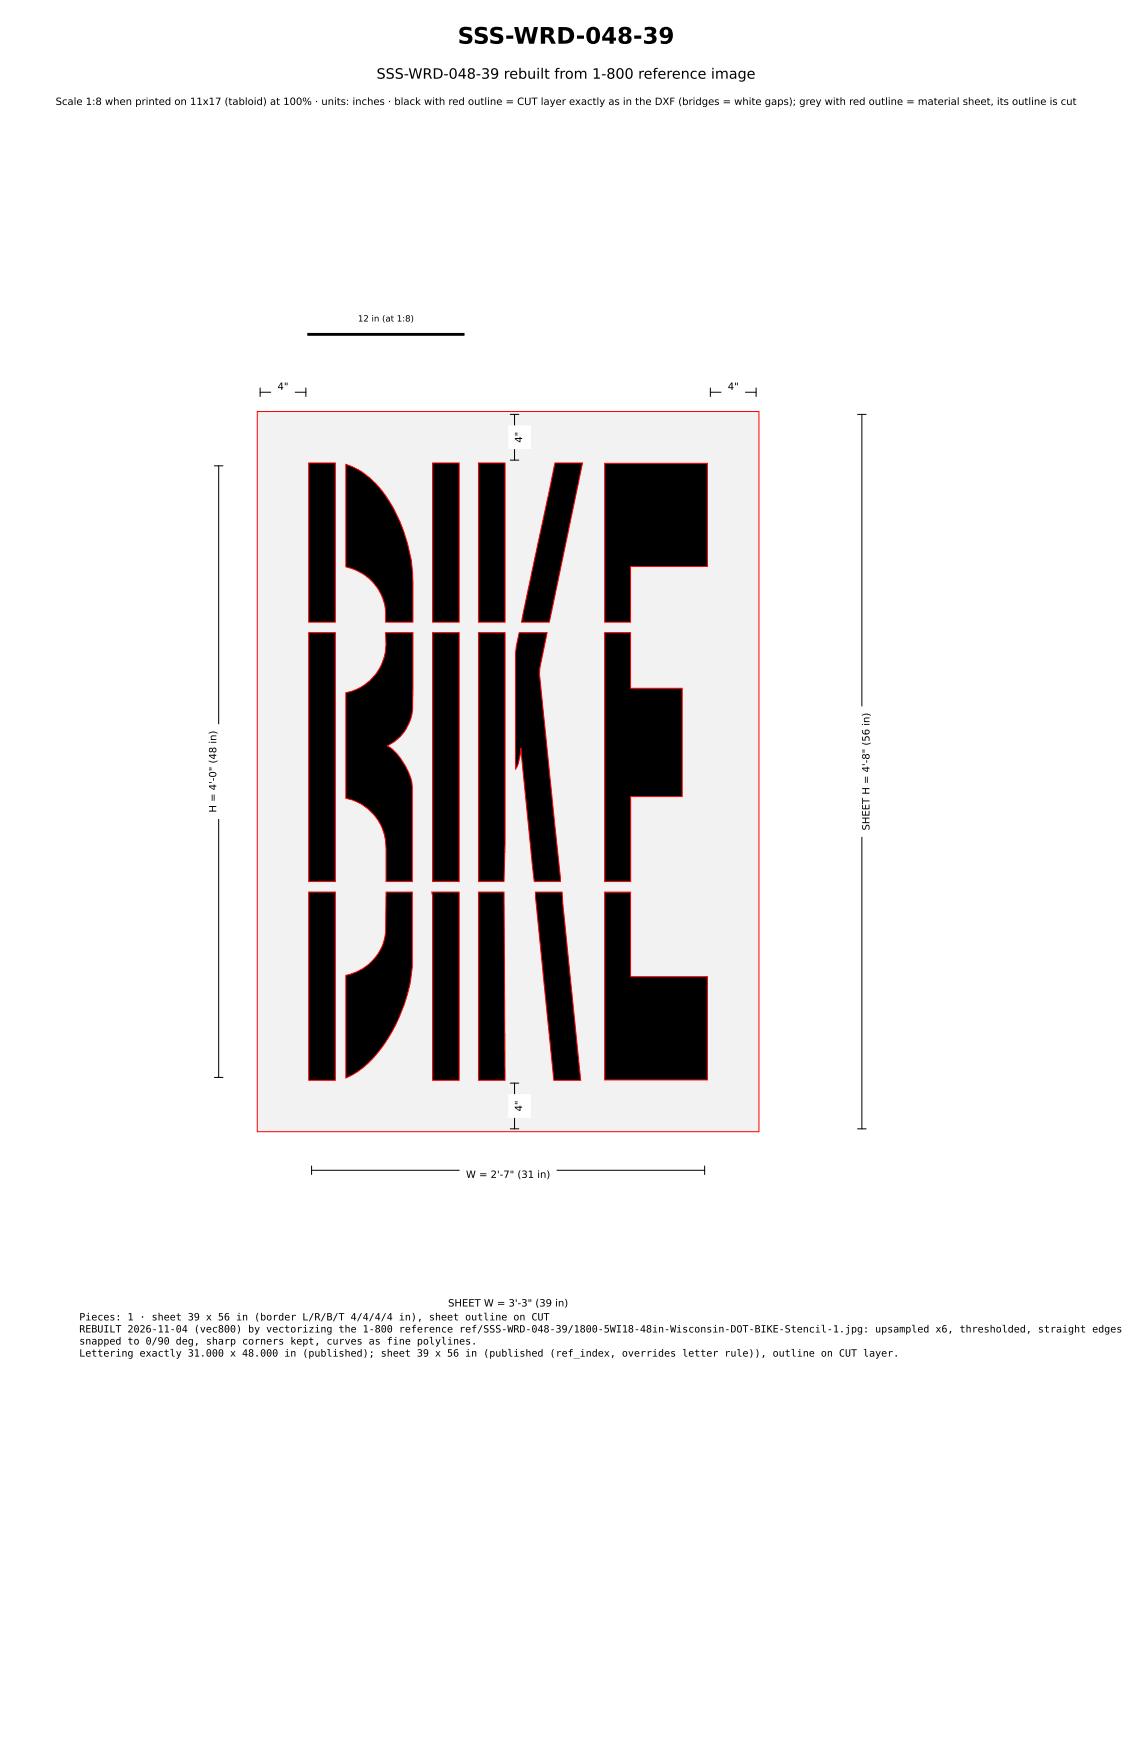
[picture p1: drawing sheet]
<svg xmlns="http://www.w3.org/2000/svg" width="279mm" height="432mm" viewBox="0 0 279 432" stroke-linecap="round" stroke-linejoin="round" font-family="sans-serif">
<defs><g id="words">
<text font-size="5.6" x="113" y="10.8">SSS-WRD-048-39</text>
<text font-size="3.5" x="92.9" y="19.4">SSS-WRD-048-39 rebuilt from 1-800 reference image</text>
<g font-size="2.5">
<text x="13.7" y="25.9">Scale 1:8 when printed on 11x17 (tabloid) at 100% · units: inches · black with red outline = CUT layer exactly as in the DXF (bridges = white gaps); grey with red outline = material sheet, its outline is cut</text>
<text x="68.5" y="96.2">4&quot;</text>
<text x="179.6" y="96.2">4&quot;</text>
<text x="128.9" y="109.3" transform="rotate(-90 128.9 109.3)">4&quot;</text>
<text x="53.4" y="200.6" transform="rotate(-90 53.4 200.6)">H = 4'-0&quot; (48 in)</text>
<text x="214.6" y="205" transform="rotate(-90 214.6 205)">SHEET H = 4'-8&quot; (56 in)</text>
<text x="128.9" y="274.4" transform="rotate(-90 128.9 274.4)">4&quot;</text>
<text x="115" y="290.8">W = 2'-7&quot; (31 in)</text>
<text x="110.6" y="322.6">SHEET W = 3'-3&quot; (39 in)</text>
<text x="19.6" y="326">Pieces: 1 · sheet 39 x 56 in (border L/R/B/T 4/4/4/4 in), sheet outline on CUT</text>
<text x="19.6" y="329">REBUILT 2026-11-04 (vec800) by vectorizing the 1-800 reference ref/SSS-WRD-048-39/1800-5WI18-48in-Wisconsin-DOT-BIKE-Stencil-1.jpg: upsampled x6, thresholded, straight edges</text>
<text x="19.6" y="331.9">snapped to 0/90 deg, sharp corners kept, curves as fine polylines.</text>
<text x="19.6" y="334.9">Lettering exactly 31.000 x 48.000 in (published); sheet 39 x 56 in (published (ref_index, overrides letter rule)), outline on CUT layer.</text>
</g>
<text font-size="2.1" x="88.3" y="79.4">12 in (at 1:8)</text>
</g></defs>
<path d="M63.5 101.6h123.8v177.8h-123.8z" fill="#f2f2f2" stroke="#f00" stroke-width=".25"/>
<g fill="#000" stroke="#f00" stroke-width=".25">
<path d="M76.2 114.3h6.6v39.3h-6.6zM106.8 114.3h6.5v39.3h-6.5zM118.1 114.3h6.6v39.3h-6.6zM137 114.3h6.8l-8.2 39.3h-6.9zM76.2 156.2h6.6v61.4h-6.6zM85.4 114.6a20.2 20.2 0 0 1 10.7 9.1 39.4 39.4 0 0 1 5.8 20.2v9.7h-6.7a12.4 12.4 0 0 0-9.8-13.6zM106.8 156.2h6.5v61.4h-6.5zM128.1 156.2h6.9l-1.8 8.7v1.6l5.1 51.1h-6.4l-3.4-33a10.6 10.6 0 0 1-1 4.9l-.2 .3v-28.6zM149.3 114.4h25.3v25.5h-19v13.7h-6.3zM149.2 156.2h6.4v13.7h12.8v26.8h-12.7v20.9h-6.5zM95.2 156.2h6.7l-.1 19a11.1 11.1 0 0 1-6.2 9l.4 .2a14.8 14.8 0 0 1 5.8 9.9v23.3h-6.5v-8.3a12.3 12.3 0 0 0-9.9-12.2v-26.1a12.2 12.2 0 0 0 9.9-11.8zM118.1 156.2h6.6v52.1l-.3 9.3h-6.3z"/>
<path d="M76.2 220.2h6.6v46.5h-6.6zM106.6 220.2h6.7v46.5h-6.5v-44.7zM118.1 220.2h6.3l.3 46.5h-6.6zM132.2 220.2h6.5l4.6 46.5h-6.6zM95.3 220.2h6.5v18.6a38.1 38.1 0 0 1-12.3 24.9l-2.4 1.6-1.7 .9v-25.4a12.1 12.1 0 0 0 9.8-10.8zM149.2 220.2h6.4v20.9h19v25.5h-25.4z"/>
</g>
<path d="M76.2 82.6h38.1" fill="none" stroke="#000" stroke-width=".71"/>
<g fill="#fff" stroke="#fff" stroke-width=".35">
<path d="M109.2 319.3h32.4v5.3h-32.4z"/>
<path d="M211.3 174.6h5.3v31.8h-5.3z"/>
<path d="M67.1 93h5.5v5.2h-5.5z"/>
<path d="M178.2 93h5.5v5.2h-5.5z"/>
<path d="M125.6 270.3h5.3v5.5h-5.3z"/>
<path d="M125.6 105.2h5.3v5.5h-5.3z"/>
<path d="M113.6 287.5h23.6v5.3h-23.6z"/>
<path d="M50.1 179h5.3v23h-5.3z"/>
</g>
<g fill="none" stroke="#000" stroke-width=".25">
<path d="M64.2 96.8h11.3M64.2 95.8v2.1M75.5 95.8v2.1M175.3 96.8h11.3M175.3 95.8v2.1M186.6 95.8v2.1M52.9 115h2.1M54 115v151M125.9 102.3h2.2M125.9 113.6h2.2M127 102.3v11.3M211.7 102.3h2.1"/>
<path d="M212.7 102.3v176.4M52.9 266h2.1M125.9 267.4h2.2M125.9 278.7h2.2M127 267.4v11.3M211.7 278.7h2.1M76.9 288.9h97M76.9 287.9v2.1M173.9 287.9v2.1"/>
</g>
<use href="#words"/>
</svg>
